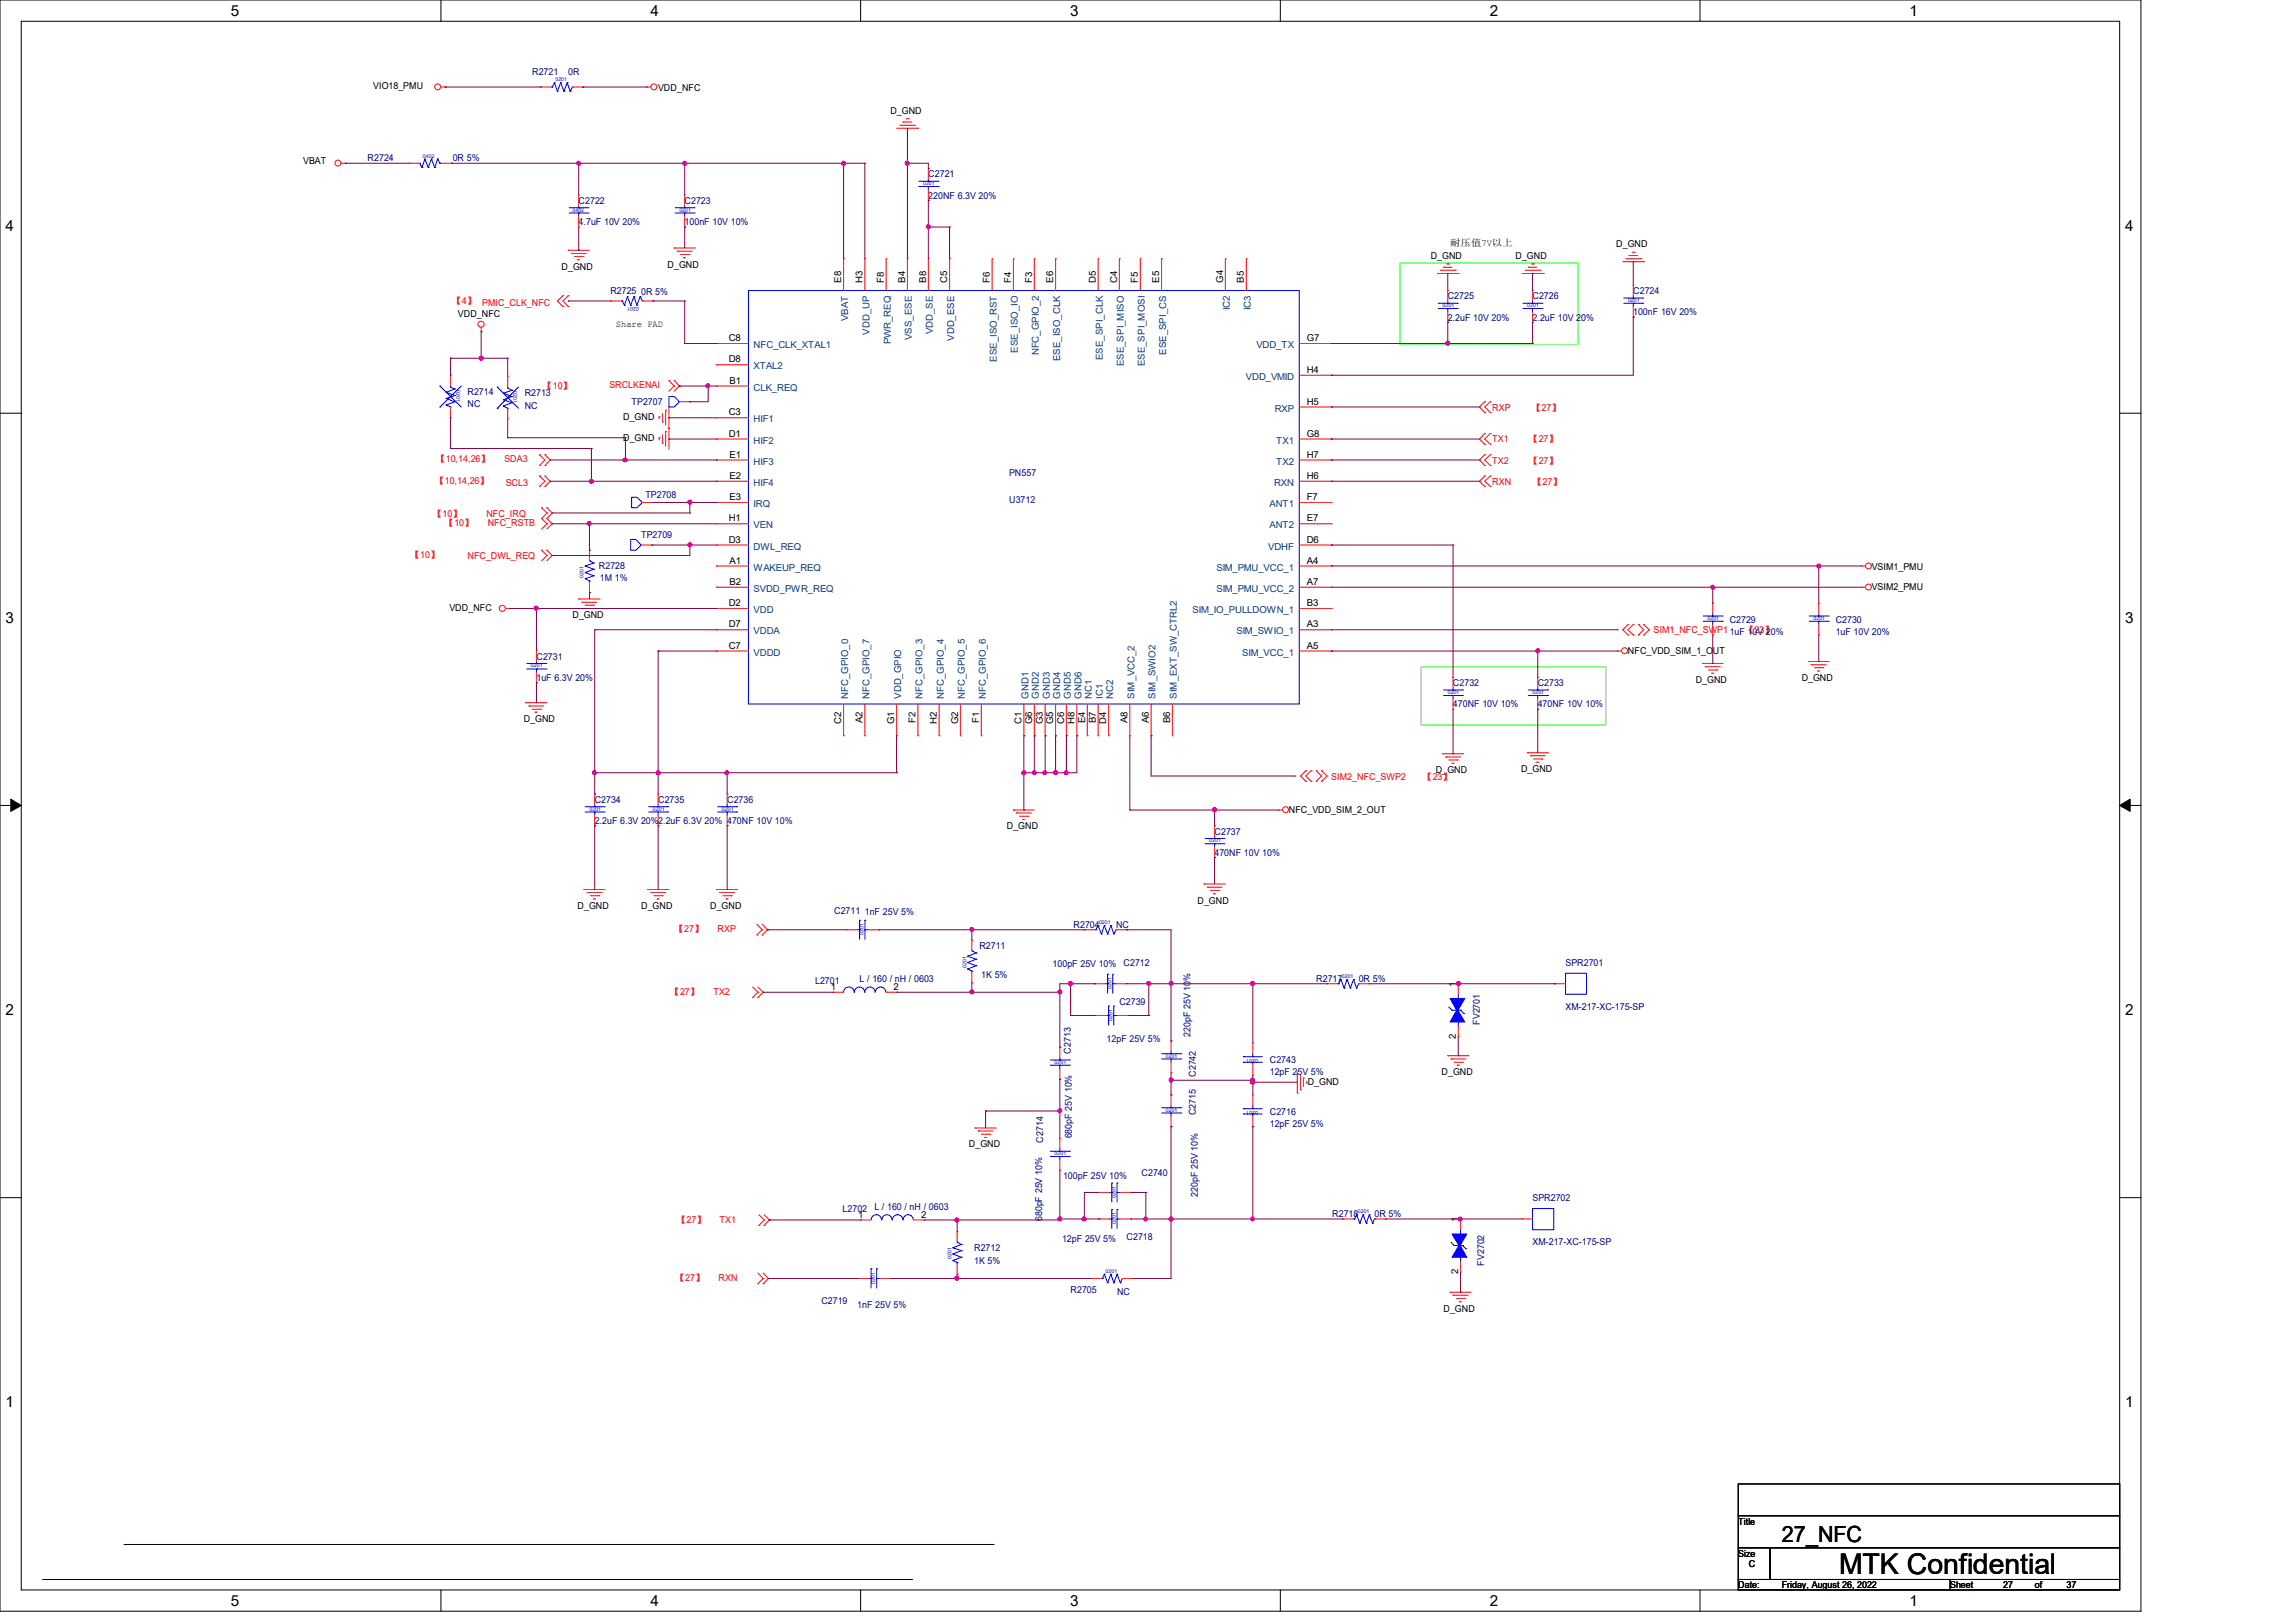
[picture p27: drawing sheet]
<svg xmlns="http://www.w3.org/2000/svg" width="297mm" height="210mm" viewBox="0 0 297 210" stroke-linecap="round" stroke-linejoin="round" font-family="sans-serif">
<defs><g id="words">
<text font-size="3.7" x="238" y="203.7">MTK Confidential</text>
<text font-size="2.9" x="230.6" y="199.6">27_NFC</text>
<g font-size="2">
<text x="29.9" y="2.1">5</text>
<text x="84.2" y="2.1">4</text>
<text x="138.5" y="2.1">3</text>
<text x="192.8" y="2.1">2</text>
<text x="247.1" y="2.1">1</text>
<text x=".7" y="29.9">4</text>
<text x="275" y="29.9">4</text>
<text x=".7" y="80.6">3</text>
<text x="275" y="80.6">3</text>
<text x=".7" y="131.4">2</text>
<text x="275" y="131.4">2</text>
<text x=".7" y="182.1">1</text>
<text x="275" y="182.1">1</text>
<text x="29.9" y="207.8">5</text>
<text x="84.2" y="207.8">4</text>
<text x="138.5" y="207.8">3</text>
<text x="192.8" y="207.8">2</text>
<text x="247.1" y="207.8">1</text>
</g>
<g font-size="1.2">
<text x="48.3" y="11.6">VIO18_PMU</text>
<text x="85.2" y="11.7">VDD_NFC</text>
<text x="115.2" y="14.7">D_GND</text>
<text x="39.2" y="21.2">VBAT</text>
<text x="72.7" y="34.9">D_GND</text>
<text x="86.4" y="34.6">D_GND</text>
<text x="185.2" y="33.5">D_GND</text>
<text x="187.7" y="31.9">耐压值7V以上</text>
<text x="196.1" y="33.5">D_GND</text>
<text x="209.2" y="32">D_GND</text>
<text x="59.3" y="41.1">VDD_NFC</text>
<text x="108.9" y="36.6" transform="rotate(-90 108.9 36.6)">E8</text>
<text x="111.6" y="36.6" transform="rotate(-90 111.6 36.6)">H3</text>
<text x="114.4" y="36.6" transform="rotate(-90 114.4 36.6)">F8</text>
<text x="117.1" y="36.6" transform="rotate(-90 117.1 36.6)">B4</text>
<text x="119.8" y="36.6" transform="rotate(-90 119.8 36.6)">B8</text>
<text x="122.6" y="36.6" transform="rotate(-90 122.6 36.6)">C5</text>
<text x="128.1" y="36.6" transform="rotate(-90 128.1 36.6)">F6</text>
<text x="130.9" y="36.6" transform="rotate(-90 130.9 36.6)">F4</text>
<text x="133.6" y="36.6" transform="rotate(-90 133.6 36.6)">F3</text>
<text x="136.3" y="36.6" transform="rotate(-90 136.3 36.6)">E6</text>
<text x="141.8" y="36.6" transform="rotate(-90 141.8 36.6)">D5</text>
<text x="144.6" y="36.6" transform="rotate(-90 144.6 36.6)">C4</text>
<text x="147.3" y="36.6" transform="rotate(-90 147.3 36.6)">F5</text>
<text x="150" y="36.6" transform="rotate(-90 150 36.6)">E5</text>
<text x="158.3" y="36.6" transform="rotate(-90 158.3 36.6)">G4</text>
<text x="161" y="36.6" transform="rotate(-90 161 36.6)">B5</text>
<text x="79.7" y="42.3">Share PAD</text>
<text x="94.3" y="44.2">C8</text>
<text x="94.3" y="46.9">D8</text>
<text x="169.1" y="44.2">G7</text>
<text x="94.3" y="53.8">C3</text>
<text x="94.4" y="49.7">B1</text>
<text x="169.1" y="52.4">H5</text>
<text x="169.1" y="48.3">H4</text>
<text x="80.6" y="54.4">D_GND</text>
<text x="80.6" y="57.1">D_GND</text>
<text x="94.3" y="56.5">D1</text>
<text x="94.4" y="59.2">E1</text>
<text x="169.1" y="56.5">G8</text>
<text x="169.1" y="59.2">H7</text>
<text x="94.4" y="62">E2</text>
<text x="94.4" y="64.7">E3</text>
<text x="169.1" y="64.7">F7</text>
<text x="169.1" y="62">H6</text>
<text x="94.3" y="70.2">D3</text>
<text x="94.3" y="67.5">H1</text>
<text x="169.1" y="67.5">E7</text>
<text x="169.1" y="70.2">D6</text>
<text x="94.4" y="75.7">B2</text>
<text x="94.4" y="72.9">A1</text>
<text x="169.1" y="72.9">A4</text>
<text x="169.1" y="75.7">A7</text>
<text x="242.2" y="73.7">VSIM1_PMU</text>
<text x="242.2" y="76.3">VSIM2_PMU</text>
<text x="58.2" y="79.1">VDD_NFC</text>
<text x="74.1" y="80">D_GND</text>
<text x="94.3" y="78.4">D2</text>
<text x="94.3" y="81.2">D7</text>
<text x="94.3" y="83.9">C7</text>
<text x="169.1" y="78.4">B3</text>
<text x="169.1" y="81.2">A3</text>
<text x="169.1" y="83.9">A5</text>
<text x="210.7" y="84.7">NFC_VDD_SIM_1_OUT</text>
<text x="219.5" y="88.4">D_GND</text>
<text x="233.2" y="88.1">D_GND</text>
<text x="67.8" y="93.5">D_GND</text>
<text x="108.9" y="93.6" transform="rotate(-90 108.9 93.6)">C2</text>
<text x="111.6" y="93.6" transform="rotate(-90 111.6 93.6)">A2</text>
<text x="115.7" y="93.7" transform="rotate(-90 115.7 93.7)">G1</text>
<text x="118.5" y="93.5" transform="rotate(-90 118.5 93.5)">F2</text>
<text x="121.2" y="93.6" transform="rotate(-90 121.2 93.6)">H2</text>
<text x="124" y="93.7" transform="rotate(-90 124 93.7)">G2</text>
<text x="126.7" y="93.5" transform="rotate(-90 126.7 93.5)">F1</text>
<text x="132.2" y="93.6" transform="rotate(-90 132.2 93.6)">C1</text>
<text x="133.6" y="93.7" transform="rotate(-90 133.6 93.7)">G6</text>
<text x="135" y="93.7" transform="rotate(-90 135 93.7)">G3</text>
<text x="136.3" y="93.7" transform="rotate(-90 136.3 93.7)">G5</text>
<text x="137.7" y="93.6" transform="rotate(-90 137.7 93.6)">C6</text>
<text x="139.1" y="93.6" transform="rotate(-90 139.1 93.6)">H8</text>
<text x="140.4" y="93.6" transform="rotate(-90 140.4 93.6)">E4</text>
<text x="141.8" y="93.6" transform="rotate(-90 141.8 93.6)">B7</text>
<text x="143.2" y="93.6" transform="rotate(-90 143.2 93.6)">D4</text>
<text x="145.9" y="93.6" transform="rotate(-90 145.9 93.6)">A8</text>
<text x="148.7" y="93.6" transform="rotate(-90 148.7 93.6)">A6</text>
<text x="151.4" y="93.6" transform="rotate(-90 151.4 93.6)">B6</text>
<text x="185.8" y="100">D_GND</text>
<text x="196.8" y="99.9">D_GND</text>
<text x="130.3" y="107.3">D_GND</text>
<text x="166.8" y="105.2">NFC_VDD_SIM_2_OUT</text>
<text x="74.8" y="117.6">D_GND</text>
<text x="83" y="117.6">D_GND</text>
<text x="91.9" y="117.6">D_GND</text>
<text x="155" y="116.9">D_GND</text>
<text x="107.5" y="128.1">1</text>
<text x="115.7" y="128.1">2</text>
<text x="188.4" y="127.7" transform="rotate(-90 188.4 127.7)">1</text>
<text x="188.4" y="134.4" transform="rotate(-90 188.4 134.4)">2</text>
<text x="169.2" y="140.4">D_GND</text>
<text x="186.6" y="139.1">D_GND</text>
<text x="125.4" y="148.5">D_GND</text>
<text x="111.1" y="157.6">1</text>
<text x="119.2" y="157.6">2</text>
<text x="188.7" y="158.2" transform="rotate(-90 188.7 158.2)">1</text>
<text x="188.7" y="164.9" transform="rotate(-90 188.7 164.9)">2</text>
<text x="186.8" y="169.7">D_GND</text>
<text x="225" y="197.3">Title</text>
<text x="225" y="201.4">Size</text>
<text x="226.3" y="202.8">C</text>
<text x="225" y="205.5">Date:</text>
<text x="230.6" y="205.5">Friday, August 26, 2022</text>
<text x="252.4" y="205.5">Sheet</text>
<text x="259.2" y="205.5">27</text>
<text x="263.3" y="205.5">of</text>
<text x="267.5" y="205.5">37</text>
</g>
<g font-size="1.2" fill="#000080">
<text x="68.9" y="9.7">R2721</text>
<text x="73.5" y="9.7">0R</text>
<text x="47.6" y="20.8">R2724</text>
<text x="58.6" y="20.8">0R 5%</text>
<text x="120.1" y="22.9">C2721</text>
<text x="74.9" y="26.4">C2722</text>
<text x="74.9" y="29.1">4.7uF 10V 20%</text>
<text x="88.6" y="26.4">C2723</text>
<text x="88.6" y="29.1">100nF 10V 10%</text>
<text x="120.1" y="25.7">220NF 6.3V 20%</text>
<text x="79" y="38.1">R2725</text>
<text x="83" y="38.2">0R 5%</text>
<text x="187.4" y="38.7">C2725</text>
<text x="187.4" y="41.5">2.2uF 10V 20%</text>
<text x="198.3" y="38.7">C2726</text>
<text x="198.3" y="41.5">2.2uF 10V 20%</text>
<text x="211.4" y="38.1">C2724</text>
<text x="211.4" y="40.8">100nF 16V 20%</text>
<text x="60.5" y="51.1">R2714</text>
<text x="60.5" y="52.7">NC</text>
<text x="67.9" y="51.2">R2713</text>
<text x="67.9" y="52.9">NC</text>
<text x="81.7" y="52.5">TP2707</text>
<text x="83.5" y="64.4">TP2708</text>
<text x="130.6" y="61.6">PN557</text>
<text x="130.6" y="65.1">U3712</text>
<text x="83" y="69.6">TP2709</text>
<text x="77.5" y="73.6">R2728</text>
<text x="77.6" y="75.2">1M 1%</text>
<text x="223.9" y="80.6">C2729</text>
<text x="223.9" y="82.2">1uF 10V 20%</text>
<text x="237.6" y="80.6">C2730</text>
<text x="237.6" y="82.2">1uF 10V 20%</text>
<text x="69.4" y="85.4">C2731</text>
<text x="69.4" y="88.1">1uF 6.3V 20%</text>
<text x="188" y="88.8">C2732</text>
<text x="199" y="88.8">C2733</text>
<text x="188" y="91.5">470NF 10V 10%</text>
<text x="199" y="91.5">470NF 10V 10%</text>
<text x="77" y="103.9">C2734</text>
<text x="77" y="106.6">2.2uF 6.3V 20%2.2uF 6.3V 20% 470NF 10V 10%</text>
<text x="85.2" y="103.9">C2735</text>
<text x="94.1" y="103.9">C2736</text>
<text x="157.2" y="108">C2737</text>
<text x="157.2" y="110.7">470NF 10V 10%</text>
<text x="107.9" y="118.3">C2711</text>
<text x="111.9" y="118.4">1nF 25V 5%</text>
<text x="126.7" y="122.8">R2711</text>
<text x="136.2" y="125.1">100pF 25V 10%</text>
<text x="138.9" y="120.1">R2704</text>
<text x="144.4" y="120.1">NC</text>
<text x="145.4" y="125">C2712</text>
<text x="202.6" y="125">SPR2701</text>
<text x="105.5" y="127.3">L2701</text>
<text x="111.2" y="127.1">L / 160 / nH / 0603</text>
<text x="127" y="126.5">1K 5%</text>
<text x="144.9" y="130.1">C2739</text>
<text x="170.3" y="127.1">R2717</text>
<text x="175.8" y="127.1">0R 5%</text>
<text x="202.6" y="130.6">XM-217-XC-175-SP</text>
<text x="138.6" y="136.4" transform="rotate(-90 138.6 136.4)">C2713</text>
<text x="143.2" y="134.9">12pF 25V 5%</text>
<text x="154.1" y="134.2" transform="rotate(-90 154.1 134.2)">220pF 25V 10%</text>
<text x="164.3" y="137.5">C2743</text>
<text x="191.5" y="132.6" transform="rotate(-90 191.5 132.6)">FV2701</text>
<text x="154.8" y="139.4" transform="rotate(-90 154.8 139.4)">C2742</text>
<text x="164.3" y="139.1">12pF 25V 5%</text>
<text x="135" y="147.9" transform="rotate(-90 135 147.9)">C2714</text>
<text x="138.7" y="147.3" transform="rotate(-90 138.7 147.3)">680pF 25V 10%</text>
<text x="154.8" y="144.3" transform="rotate(-90 154.8 144.3)">C2715</text>
<text x="164.3" y="144.2">C2716</text>
<text x="164.3" y="145.8">12pF 25V 5%</text>
<text x="137.6" y="152.6">100pF 25V 10%</text>
<text x="147.7" y="152.1">C2740</text>
<text x="155" y="154.9" transform="rotate(-90 155 154.9)">220pF 25V 10%</text>
<text x="198.3" y="155.4">SPR2702</text>
<text x="109" y="156.8">L2702</text>
<text x="113.2" y="156.5">L / 160 / nH / 0603</text>
<text x="126.1" y="161.9">R2712</text>
<text x="134.9" y="158" transform="rotate(-90 134.9 158)">680pF 25V 10%</text>
<text x="137.5" y="160.7">12pF 25V 5%</text>
<text x="145.8" y="160.4">C2718</text>
<text x="172.4" y="157.5">R2718</text>
<text x="177.9" y="157.5">0R 5%</text>
<text x="198.3" y="161.1">XM-217-XC-175-SP</text>
<text x="126.1" y="163.5">1K 5%</text>
<text x="138.6" y="167.3">R2705</text>
<text x="144.6" y="167.5">NC</text>
<text x="192.1" y="163.8" transform="rotate(-90 192.1 163.8)">FV2702</text>
<text x="106.3" y="168.7">C2719</text>
<text x="111" y="169.3">1nF 25V 5%</text>
</g>
<g font-size="1.2" fill="#f00">
<text x="58.6" y="39.3">【4】 PMIC_CLK_NFC</text>
<text x="70.4" y="50.4">【10】</text>
<text x="78.9" y="50.2">SRCLKENAI</text>
<text x="193.1" y="53.1">RXP</text>
<text x="198.3" y="53.1">【27】</text>
<text x="56.5" y="59.7">【10,14,26】</text>
<text x="65.3" y="59.7">SDA3</text>
<text x="193.1" y="57.2">TX1</text>
<text x="193.1" y="60">TX2</text>
<text x="197.9" y="57.2">【27】</text>
<text x="197.9" y="60">【27】</text>
<text x="56.4" y="62.6">【10,14,26】</text>
<text x="65.4" y="62.9">SCL3</text>
<text x="193.1" y="62.7">RXN</text>
<text x="198.5" y="62.7">【27】</text>
<text x="56.1" y="66.8">【10】</text>
<text x="57.6" y="68.1">【10】</text>
<text x="62.9" y="66.8">NFC_IRQ</text>
<text x="63.1" y="68.1">NFC_RSTB</text>
<text x="53.2" y="72.2">【10】</text>
<text x="60.5" y="72.3">NFC_DWL_REQ</text>
<text x="214" y="82">SIM1_NFC_SWP1</text>
<text x="225.9" y="82">【23】</text>
<text x="172.3" y="100.9">SIM2_NFC_SWP2</text>
<text x="184.2" y="100.9">【23】</text>
<text x="87.4" y="120.6">【27】</text>
<text x="92.9" y="120.6">RXP</text>
<text x="86.8" y="128.7">【27】</text>
<text x="92.3" y="128.7">TX2</text>
<text x="87.7" y="158.2">【27】</text>
<text x="93.1" y="158.2">TX1</text>
<text x="87.5" y="165.7">【27】</text>
<text x="93" y="165.7">RXN</text>
</g>
<g font-size="1.2" fill="#004080">
<text x="109.8" y="41.6" transform="rotate(-90 109.8 41.6)">VBAT</text>
<text x="159.2" y="40.2" transform="rotate(-90 159.2 40.2)">IC2</text>
<text x="161.9" y="40.2" transform="rotate(-90 161.9 40.2)">IC3</text>
<text x="97.5" y="45">NFC_CLK_XTAL1</text>
<text x="97.5" y="47.8">XTAL2</text>
<text x="112.5" y="43.3" transform="rotate(-90 112.5 43.3)">VDD_UP</text>
<text x="115.3" y="44.6" transform="rotate(-90 115.3 44.6)">PWR_REQ</text>
<text x="118" y="44" transform="rotate(-90 118 44)">VSS_ESE</text>
<text x="120.7" y="43.3" transform="rotate(-90 120.7 43.3)">VDD_SE</text>
<text x="123.5" y="44.1" transform="rotate(-90 123.5 44.1)">VDD_ESE</text>
<text x="129" y="46.8" transform="rotate(-90 129 46.8)">ESE_ISO_RST</text>
<text x="131.7" y="45.6" transform="rotate(-90 131.7 45.6)">ESE_ISO_IO</text>
<text x="134.4" y="46" transform="rotate(-90 134.4 46)">NFC_GPIO_2</text>
<text x="137.2" y="46.7" transform="rotate(-90 137.2 46.7)">ESE_ISO_CLK</text>
<text x="142.7" y="46.6" transform="rotate(-90 142.7 46.6)">ESE_SPI_CLK</text>
<text x="145.5" y="47.4" transform="rotate(-90 145.5 47.4)">ESE_SPI_MISO</text>
<text x="148.2" y="47.4" transform="rotate(-90 148.2 47.4)">ESE_SPI_MOSI</text>
<text x="150.9" y="45.9" transform="rotate(-90 150.9 45.9)">ESE_SPI_CS</text>
<text x="162.6" y="45">VDD_TX</text>
<text x="97.5" y="50.5">CLK_REQ</text>
<text x="161.2" y="49.1">VDD_VMID</text>
<text x="165" y="53.3">RXP</text>
<text x="97.5" y="54.7">HIF1</text>
<text x="97.5" y="57.4">HIF2</text>
<text x="165.2" y="57.4">TX1</text>
<text x="97.5" y="60.1">HIF3</text>
<text x="97.5" y="62.9">HIF4</text>
<text x="97.5" y="65.6">IRQ</text>
<text x="164.3" y="65.6">ANT1</text>
<text x="164.9" y="62.9">RXN</text>
<text x="165.2" y="60.1">TX2</text>
<text x="97.5" y="71.1">DWL_REQ</text>
<text x="97.5" y="68.4">VEN</text>
<text x="164.1" y="71.1">VDHF</text>
<text x="164.3" y="68.4">ANT2</text>
<text x="97.5" y="76.6">SVDD_PWR_REQ</text>
<text x="97.5" y="73.8">WAKEUP_REQ</text>
<text x="157.4" y="73.8">SIM_PMU_VCC_1</text>
<text x="157.4" y="76.6">SIM_PMU_VCC_2</text>
<text x="97.5" y="79.3">VDD</text>
<text x="97.5" y="82.1">VDDA</text>
<text x="154.3" y="79.3">SIM_IO_PULLDOWN_1</text>
<text x="160" y="82.1">SIM_SWIO_1</text>
<text x="97.5" y="84.8">VDDD</text>
<text x="160.8" y="84.8">SIM_VCC_1</text>
<text x="109.8" y="90.4" transform="rotate(-90 109.8 90.4)">NFC_GPIO_0</text>
<text x="112.5" y="90.4" transform="rotate(-90 112.5 90.4)">NFC_GPIO_7</text>
<text x="116.6" y="90.4" transform="rotate(-90 116.6 90.4)">VDD_GPIO</text>
<text x="119.4" y="90.4" transform="rotate(-90 119.4 90.4)">NFC_GPIO_3</text>
<text x="122.1" y="90.4" transform="rotate(-90 122.1 90.4)">NFC_GPIO_4</text>
<text x="124.9" y="90.4" transform="rotate(-90 124.9 90.4)">NFC_GPIO_5</text>
<text x="127.6" y="90.4" transform="rotate(-90 127.6 90.4)">NFC_GPIO_6</text>
<text x="133.1" y="90.4" transform="rotate(-90 133.1 90.4)">GND1</text>
<text x="134.4" y="90.4" transform="rotate(-90 134.4 90.4)">GND2</text>
<text x="135.8" y="90.4" transform="rotate(-90 135.8 90.4)">GND3</text>
<text x="137.2" y="90.4" transform="rotate(-90 137.2 90.4)">GND4</text>
<text x="138.6" y="90.4" transform="rotate(-90 138.6 90.4)">GND5</text>
<text x="140" y="90.4" transform="rotate(-90 140 90.4)">GND6</text>
<text x="141.3" y="90.4" transform="rotate(-90 141.3 90.4)">NC1</text>
<text x="142.7" y="90.4" transform="rotate(-90 142.7 90.4)">IC1</text>
<text x="144.1" y="90.4" transform="rotate(-90 144.1 90.4)">NC2</text>
<text x="146.8" y="90.4" transform="rotate(-90 146.8 90.4)">SIM_VCC_2</text>
<text x="149.6" y="90.4" transform="rotate(-90 149.6 90.4)">SIM_SWIO2</text>
<text x="152.3" y="90.4" transform="rotate(-90 152.3 90.4)">SIM_EXT_SW_CTRL2</text>
</g>
<g font-size=".7" fill="#00f">
<text x="71.9" y="10.5">0201</text>
<text x="54.7" y="20.4">0402</text>
<text x="119.5" y="24">0201</text>
<text x="74.1" y="27.4">0402</text>
<text x="87.9" y="27.4">0201</text>
<text x="82.7" y="39.8" transform="rotate(-180 82.7 39.8)">0201</text>
<text x="186.7" y="39.8">0201</text>
<text x="197.7" y="39.8">0201</text>
<text x="210.7" y="39">0201</text>
<text x="59.1" y="50.5" transform="rotate(90 59.1 50.5)">0201</text>
<text x="66.5" y="50.6" transform="rotate(90 66.5 50.6)">0201</text>
<text x="75.5" y="74.8" transform="rotate(-90 75.5 74.8)">0201</text>
<text x="221" y="80.2">0201</text>
<text x="234.7" y="80.2">0201</text>
<text x="68.7" y="86.4">0201</text>
<text x="187.4" y="89.8">0201</text>
<text x="198.3" y="89.8">0201</text>
<text x="76.3" y="104.9">0201</text>
<text x="84.5" y="104.9">0201</text>
<text x="93.4" y="104.9">0201</text>
<text x="156.5" y="109">0201</text>
<text x="142.2" y="119.5">0201</text>
<text x="111.8" y="121" transform="rotate(-90 111.8 121)">0201</text>
<text x="125.1" y="125.2" transform="rotate(-90 125.1 125.2)">0201</text>
<text x="143.9" y="128" transform="rotate(-90 143.9 128)">0201</text>
<text x="173.7" y="126.6">0201</text>
<text x="136.5" y="137.7">0201</text>
<text x="144" y="132.1" transform="rotate(-90 144 132.1)">0201</text>
<text x="150.9" y="136.9">0201</text>
<text x="162.8" y="137" transform="rotate(-180 162.8 137)">0201</text>
<text x="150.9" y="143.8">0201</text>
<text x="162.8" y="143.7" transform="rotate(-180 162.8 143.7)">0201</text>
<text x="136.5" y="149.5">0201</text>
<text x="144.4" y="155" transform="rotate(-90 144.4 155)">0201</text>
<text x="144.4" y="158.4" transform="rotate(-90 144.4 158.4)">0201</text>
<text x="175.7" y="157">0201</text>
<text x="113.2" y="166.1" transform="rotate(-90 113.2 166.1)">0201</text>
<text x="123.2" y="162.9" transform="rotate(-90 123.2 162.9)">0201</text>
<text x="143.1" y="164.7">0201</text>
</g>
</g></defs>
<path d="M0 0h277.1v208.5h-277.1zM2.8 2.8h271.5v202.9h-271.5z" fill="none" stroke="#000" stroke-width=".13"/>
<g fill="#fff">
<path d="M29.9 .3h1.1v2.2h-1.1z"/>
<path d="M29.9 206h1.1v2.2h-1.1z"/>
</g>
<path d="M57.1 0v2.8M57.1 205.7v2.8" fill="none" stroke="#000" stroke-width=".13"/>
<g fill="#fff">
<path d="M84.2 .3h1.1v2.2h-1.1z"/>
<path d="M84.2 206h1.1v2.2h-1.1z"/>
</g>
<path d="M111.4 0v2.8M111.4 205.7v2.8" fill="none" stroke="#000" stroke-width=".13"/>
<g fill="#fff">
<path d="M138.5 .3h1.1v2.2h-1.1z"/>
<path d="M138.5 206h1.1v2.2h-1.1z"/>
</g>
<path d="M165.7 0v2.8M165.7 205.7v2.8" fill="none" stroke="#000" stroke-width=".13"/>
<g fill="#fff">
<path d="M192.8 .3h1.1v2.2h-1.1z"/>
<path d="M192.8 206h1.1v2.2h-1.1z"/>
</g>
<path d="M220 0v2.8M220 205.7v2.8" fill="none" stroke="#000" stroke-width=".13"/>
<g fill="#fff">
<path d="M247.1 .3h1.1v2.2h-1.1z"/>
<path d="M247.1 206h1.1v2.2h-1.1z"/>
<path d="M.7 28.1h1.1v2.2h-1.1z"/>
<path d="M275 28.1h1.1v2.2h-1.1z"/>
<path d="M.7 78.8h1.1v2.2h-1.1z"/>
<path d="M275 78.8h1.1v2.2h-1.1z"/>
</g>
<path d="M0 53.5h2.8M274.3 53.5h2.8" fill="none" stroke="#000" stroke-width=".13"/>
<g fill="#fff">
<path d="M.7 129.6h1.1v2.2h-1.1z"/>
<path d="M275 129.6h1.1v2.2h-1.1z"/>
</g>
<path d="M0 104.2h2.8M274.3 104.2h2.8" fill="none" stroke="#000" stroke-width=".13"/>
<path d="M1.4 103.4l1.4 .8-1.4 .8zM274.3 104.2l1.4-.8v1.6z" fill="#000" stroke="#000" stroke-width=".13"/>
<g fill="#fff">
<path d="M.7 180.3h1.1v2.2h-1.1z"/>
<path d="M275 180.3h1.1v2.2h-1.1z"/>
</g>
<path d="M0 155h2.8M274.3 155h2.8M16 199.9h112.5M128.5 199.9h.1M225 192h49.3v4.1h-49.3zM225 196.1h49.3v4.2h-49.3zM5.5 204.4h112.5M118 204.4h.1M225 204.4h27.4v1.3h-27.4zM225 200.3h4.1v4.1h-4.1zM229.1 200.3h45.2v4.1h-45.2zM252.4 204.4h21.9v1.3h-21.9z" fill="none" stroke="#000" stroke-width=".13"/>
<path d="M181.2 34h23.1v10.6h-23.1zM183.9 86.3h23.9v7.5h-23.9z" fill="none" stroke="#0f0" stroke-width=".13"/>
<g fill="none" stroke="#f00" stroke-width=".13">
<path d="M57.1 11.3h.5M57.6 11.3h.1M70 11.3h.1M70 11.3h1.3M74.1 11.3h1.3M75.4 11.3h.1M83.7 11.3h.1M83.7 11.3h.5M116 16.6h2.8M116.5 16.2h1.9M116.9 15.8h.1M116.9 15.8h1.1"/>
<path d="M117.3 15.4h.3M117.6 15.4h.1M118.4 16.2h.1M118.8 16.6h.1M44.2 21.1h.5M44.7 21.1h.1M53 21.1h.1M53 21.1h1.3M57.1 21.1h1.3M58.4 21.1h.1M72.9 38.3h.1M72.9 39.7h.1"/>
<path d="M72.9 38.3l-.8 .6 .8 .8M73.5 32.4h.1M73.5 38.3h.1M73.5 39.7h.1M73.5 32.4h2.8M73.5 38.3l-.6 .6 .6 .8M74 32.8h.1M74 32.8h1.9M74.3 33.2h1.1M74.8 33.6h.1M74.8 33.6h.2M74.9 25.2h.1"/>
<path d="M74.9 29.4h.1M74.9 25.2v1.4M74.9 28v1.4M75.4 33.2h.1M79 38.9h.1M79 38.9h1.4M83.1 38.9h1.4M84.5 38.9h.1M87.2 32.1h.1M87.2 32.1h2.8M87.7 32.5h.1M87.7 32.5h1.9"/>
<path d="M88.1 32.9h1.1M88.5 33.4h.1M88.5 33.4h.2M88.6 25.2h.1M88.6 29.4h.1M88.6 25.2v1.4M88.6 28v1.4M89.2 32.9h.1M109.2 33.5h.1M109.2 33.5v4.1M111.9 33.5h.1M111.9 33.5v4.1"/>
<path d="M114.7 33.5h.1M114.7 33.5v4.1M117.4 33.5h.1M117.4 33.5v4.1M120.1 21.8h.1M120.1 26h.1M120.1 33.5h.1M120.1 21.8v1.4M120.1 24.6v1.4M120.1 33.5v4.1M122.9 33.5h.1M122.9 33.5v4.1"/>
<path d="M128.4 33.5h.1M128.4 33.5v4.1M131.1 33.5h.1M131.1 33.5v4.1M133.9 33.5h.1M133.9 33.5v4.1M136.6 33.5h.1M136.6 33.5v4.1M142.1 33.5h.1M142.1 33.5v4.1M144.9 33.5h.1M144.9 33.5v4.1"/>
<path d="M147.6 33.5h.1M147.6 33.5v4.1M150.3 33.5h.1M150.3 33.5v4.1M158.6 33.5h.1M158.6 33.5v4.1M161.3 33.5h.1M161.3 33.5v4.1M186 35.4h2.7M186.4 35h1.9M186.8 34.6h.1M186.8 34.6h1.1"/>
<path d="M187.2 34.2h.3M187.4 37.6h.1M187.4 37.6v1.3M187.5 34.2h.1M188.3 35h.1M188.7 35.4h.1M197 35.4h2.7M197.4 35h1.9M197.8 34.6h.1M197.8 34.6h1.1M198.2 34.2h.3M198.3 37.6h.1"/>
<path d="M198.3 37.6v1.3M198.5 34.2h.1M199.3 35h.1M199.7 35.4h.1M210 33.9h2.7M210.4 33.5h1.9M210.8 33.1h.1M210.8 33.1h1.1M211.2 32.6h.3M211.4 36.9h.1M211.4 36.9v1.4M211.4 39.7v1.3"/>
<path d="M211.5 32.6h.1M212.3 33.5h.1M212.7 33.9h.1M58.3 54.1h.1M58.3 48.6h.1M58.3 48.6v1.4M58.3 52.7v1.4M62.3 42.9h.1M62.3 42.4v.5M65.7 54.2h.1M65.7 48.7h.1M65.7 48.7v1.4"/>
<path d="M65.7 52.8v1.4M69.8 58.8h.1M69.8 58.8l.7 .7-.7 .7M70.5 58.8h.1M70.5 58.8l.7 .7-.7 .7M85.3 53.9h.1M85.3 56.6h.1M85.3 53.9v.3M85.3 56.6v.3M85.7 54.6h.1M85.7 57.4h.1M85.7 53.5v1.1"/>
<path d="M85.7 56.3v1.1M86.1 53.1h.1M86.1 55.8h.1M86.1 53.1v1.9M86.1 55.8v1.9M86.6 52.7h.1M86.6 55.4h.1M86.6 49.2h.1M86.6 52.7v5.5M86.6 49.2l.6 .8M87.2 50h.1M87.2 49.2h.1"/>
<path d="M87.2 50l-.6 .6M87.2 49.2l.7 .8M87.9 50h.1M87.9 50l-.7 .6M87.9 52h1.4M89.3 52h.1M92.7 50h.1M92.7 54.1h.1M92.7 56.8h.1M92.7 59.5h.1M92.7 44.4h.1M92.7 47.2h.1"/>
<path d="M92.7 50h4.2M92.7 54.1h4.2M92.7 56.8h4.2M92.7 59.5h4.2M92.7 44.4h4.2M92.7 47.2h4.2M168.1 56.8h4.2M168.1 59.5h4.2M168.1 44.4h4.2M168.1 52.7h4.2M168.1 48.6h4.2M172.3 52.7h.1"/>
<path d="M172.3 56.8h.1M172.3 59.5h.1M172.3 44.4h.1M172.3 48.6h.1M187.4 41.7h.1M187.4 40.3v1.4M192.2 52h.1M192.2 53.4h.1M192.2 56.1h.1M192.2 57.5h.1M192.2 58.8h.1M192.2 52l-.7 .7 .7 .7"/>
<path d="M192.2 56.1l-.7 .7 .7 .7M192.2 58.8l-.7 .7 .7 .7M192.9 53.4h.1M192.9 52h.1M192.9 57.5h.1M192.9 56.1h.1M192.9 58.8h.1M192.9 52l-.7 .7 .7 .7M192.9 56.1l-.7 .7 .7 .7M192.9 58.8l-.7 .7 .7 .7M198.3 41.7h.1M198.3 40.3v1.4"/>
<path d="M211.4 41h.1M65.4 78.7h.6M66 78.7h.1M69.8 60.2h.1M69.8 62.9h.1M69.8 61.6h.1M69.8 61.6l.7 .7-.7 .6M70.1 65.7h.1M70.1 71.2h.1M70.1 67.1h.1M70.1 65.7l.7 .7M70.1 71.2l.7 .7"/>
<path d="M70.1 67.1l.7 .7M70.5 60.2h.1M70.5 61.6h.1M70.5 62.9h.1M70.5 61.6l.7 .7-.7 .6M70.8 66.4h.1M70.8 65.7h.1M70.8 71.9h.1M70.8 71.2h.1M70.8 67.8h.1M70.8 67.1h.1M70.8 66.4l-.7 .7"/>
<path d="M70.8 65.7l.7 .7M70.8 71.9l-.7 .7M70.8 71.2l.7 .7M70.8 67.8l-.7 .7M70.8 67.1l.7 .7M71.5 66.4h.1M71.5 71.9h.1M71.5 67.8h.1M71.5 66.4l-.7 .7M71.5 71.9l-.7 .7M71.5 67.8l-.7 .7M74.9 77.5h.1"/>
<path d="M74.9 77.5h2.7M75.3 77.9h.1M75.3 77.9h1.9M75.7 78.3h1.1M76.1 78.7h.1M76.1 78.7h.3M76.3 71.2h.1M76.3 76.7h.1M76.3 71.2v1.4M76.3 75.3v1.4M76.8 78.3h.1M83 70.5h1.4"/>
<path d="M83.1 65h1.4M84.4 70.5h.1M84.5 65h.1M92.7 70.5h.1M92.7 62.3h.1M92.7 65h.1M92.7 76h.1M92.7 78.7h.1M92.7 67.8h.1M92.7 73.2h.1M92.7 73.2h4.2M92.7 76h4.2"/>
<path d="M92.7 78.7h4.2M92.7 65h4.2M92.7 67.8h4.2M92.7 70.5h4.2M92.7 62.3h4.2M168.1 73.2h4.2M168.1 76h4.2M168.1 78.7h4.2M168.1 65h4.2M168.1 67.8h4.2M168.1 70.5h4.2M168.1 62.3h4.2"/>
<path d="M172.3 65h.1M172.3 67.8h.1M172.3 62.3h.1M172.3 78.7h.1M172.3 73.2h.1M172.3 76h.1M172.3 70.5h.1M192.2 60.2h.1M192.2 61.6h.1M192.2 62.9h.1M192.2 61.6l-.7 .7 .7 .6M192.9 60.2h.1"/>
<path d="M192.9 62.9h.1M192.9 61.6h.1M192.9 61.6l-.7 .7 .7 .6M221.7 78.1h.1M221.7 78.1v1.3M235.4 78.1h.1M235.4 78.1v1.3M240.9 73.2h.1M240.9 76h.1M240.9 73.2h.5M240.9 76h.5M68 90.9h.1"/>
<path d="M68 90.9h2.8M68.5 91.4h.1M68.5 91.4h1.9M68.9 91.8h1.1M69.3 92.2h.1M69.3 92.2h.3M69.4 84.2h.1M69.4 88.3h.1M69.4 84.2v1.4M69.4 87v1.3M70 91.8h.1M92.7 81.5h.1"/>
<path d="M92.7 84.2h.1M92.7 84.2h4.2M92.7 81.5h4.2M109.2 95.2h.1M109.2 91.1v4.1M111.9 95.2h.1M111.9 91.1v4.1M116 95.2h.1M116 91.1v4.1M118.8 95.2h.1M118.8 91.1v4.1M121.5 95.2h.1"/>
<path d="M121.5 91.1v4.1M124.3 95.2h.1M124.3 91.1v4.1M127 95.2h.1M127 91.1v4.1M132.5 95.2h.1M132.5 91.1v4.1M133.9 95.2h.1M133.9 91.1v4.1M135.3 95.2h.1M135.3 91.1v4.1M136.6 95.2h.1"/>
<path d="M136.6 91.1v4.1M138 95.2h.1M138 91.1v4.1M139.4 95.2h.1M139.4 91.1v4.1M140.7 95.2h.1M140.7 91.1v4.1M142.1 95.2h.1M142.1 91.1v4.1M143.5 95.2h.1M143.5 91.1v4.1M146.2 95.2h.1"/>
<path d="M146.2 91.1v4.1M149 95.2h.1M149 91.1v4.1M151.7 95.2h.1M151.7 91.1v4.1M168.1 84.2h4.2M168.1 81.5h4.2M169 99.7h.1M169 99.7l-.7 .7 .7 .7M169.7 99.7h.1M169.7 99.7l-.7 .7 .7 .7M170.3 99.7h.1"/>
<path d="M170.3 99.7l.7 .7-.7 .7M171 99.7h.1M171 99.7l.7 .7-.7 .7M172.3 81.5h.1M172.3 84.2h.1M186.7 97.5h.1M186.7 97.5h2.7M187.1 98h.1M187.1 98h1.9M187.5 98.3h1.1M187.9 98.8h.1M187.9 98.8h.3"/>
<path d="M188 87.7h.1M188 91.8h.1M188 87.7v1.3M188 90.4v1.4M188.6 98.3h.1M197.7 97.4h.1M197.7 97.4h2.7M198.1 97.8h.1M198.1 97.8h1.9M198.5 98.2h1.1M198.9 98.6h.1M198.9 98.6h.3"/>
<path d="M199 87.7h.1M199 91.8h.1M199 87.7v1.3M199 90.4v1.4M199.6 98.2h.1M209.3 84.2h.1M209.3 84.2h.5M210.7 80.8h.1M210.7 82.2h.1M210.7 80.8l-.7 .7 .7 .7M211.4 80.8h.1M211.4 82.2h.1"/>
<path d="M211.4 80.8l-.7 .7 .7 .7M212 80.8h.1M212 82.2h.1M212 80.8l.7 .7-.7 .7M212.7 82.2h.1M212.7 80.8h.1M212.7 80.8l.7 .7-.7 .7M220.3 85.9h.1M220.3 85.9h2.7M220.7 86.3h.1M220.7 86.3h1.9M221.1 86.7h1.1"/>
<path d="M221.5 87.1h.1M221.5 87.1h.3M221.7 82.2h.1M221.7 80.8v1.4M222.2 86.7h.1M234 85.6h.1M234 85.6h2.7M234.4 86h.1M234.4 86h1.9M234.8 86.4h1.1M235.2 86.8h.1M235.2 86.8h.3"/>
<path d="M235.4 82.2h.1M235.4 80.8v1.4M235.9 86.4h.1M75.6 115.1h.1M75.6 115.1h2.7M76 115.5h.1M76 115.5h1.9M76.4 115.9h1.1M76.8 116.3h.1M76.8 116.3h.3M77 102.7h.1M77 106.8h.1"/>
<path d="M77 102.7v1.4M77 105.5v1.3M77.5 115.9h.1M83.8 115.1h.1M83.8 115.1h2.8M84.2 115.5h.1M84.2 115.5h1.9M84.6 115.9h1.1M85 116.3h.1M85 116.3h.3M85.2 102.7h.1M85.2 106.8h.1"/>
<path d="M85.2 102.7v1.4M85.2 105.5v1.3M85.7 115.9h.1M92.7 115.1h.1M92.7 115.1h2.8M93.1 115.5h.1M93.1 115.5h2M93.6 115.9h1.1M94 116.3h.1M94 116.3h.2M94.1 102.7h.1M94.1 106.8h.1"/>
<path d="M94.1 102.7v1.4M94.1 105.5v1.3M94.7 115.9h.1M98 119.6l.6 .7M98.6 119.6l.7 .7M131.1 104.8h.1M131.1 104.8h2.8M131.5 105.2h.1M131.5 105.2h2M132 105.6h1.1M132.4 106h.1M132.4 106h.2"/>
<path d="M133.1 105.6h.1M155.8 114.4h.1M155.8 114.4h2.8M156.3 114.8h.1M156.3 114.8h1.9M156.6 115.2h1.1M157.1 115.7h.1M157.1 115.7h.2M157.2 106.8h.1M157.2 111h.1M157.2 106.8v1.4M157.2 109.6v1.4"/>
<path d="M157.7 115.2h.1M165.4 104.8h.1M165.4 104.8h.6M169 101.1h.1M169.7 101.1h.1M170.3 101.1h.1M171 101.1h.1M97.4 129.1h.1M97.4 127.7l.7 .7M98 121h.1M98.1 128.4h.1M98.1 129.1h.1"/>
<path d="M98.1 128.4l-.7 .7M98.1 127.7l.7 .7M98.6 120.3h.1M98.6 121h.1M98.6 120.3l-.6 .7M98.8 128.4h.1M98.8 128.4l-.7 .7M99.3 120.3h.1M99.3 120.3l-.7 .7M107.8 128.4h.1M107.8 128.4h1.4M109.6 120.3h.1"/>
<path d="M109.6 120.3h1.4M112.4 120.3h1.3M113.7 120.3h.1M114.7 128.4h1.3M116 128.4h.1M125.8 121.7h.1M125.8 127.2h.1M125.8 121.7v1.3M125.8 125.8v1.4M137.2 135.5h.1M137.2 139.7h.1M137.2 135.5v1.4"/>
<path d="M137.2 138.3v1.4M140.3 120.3h.1M140.3 120.3h1.4M141.7 127.3h.1M141.7 127.3h1.4M141.8 131.4h.1M141.8 131.4h1.4M144.4 127.3h1.4M144.4 120.3h1.4M144.6 131.4h1.4M145.8 127.3h.1M145.8 120.3h.1"/>
<path d="M146 131.4h.1M151.6 134.7h.1M151.6 138.8h.1M151.6 134.7v1.4M151.6 137.5v1.3M162.1 139.1h.1M162.1 135h.1M162.1 135v1.4M162.1 137.7v1.4M167.9 138.7v2.7M168.3 139.1v1.9M168.7 139.5h.1"/>
<path d="M168.7 139.5v1.1M169.1 139.9v.3M171.7 127.3h.1M171.7 127.3h1.4M175.9 127.3h1.3M177.2 127.3h.1M187.4 136.6h.1M187.4 136.6h2.7M187.8 137h.1M187.8 137h1.9M188.2 137.5h1.1M188.6 137.8h.1"/>
<path d="M188.6 137.8h.3M188.7 127.3h.1M188.7 134.2h.1M188.7 127.3v1.4M188.7 132.8v1.4M189.3 137.5h.1M201.2 127.3h.1M201.2 127.3h1.4M98.2 158.6h.1M98.2 157.2l.7 .7M98.9 157.9h.1M98.9 158.6h.1"/>
<path d="M98.9 157.9l-.7 .7M98.9 157.2l.7 .7M99.6 157.9h.1M99.6 157.9l-.7 .7M111.4 157.9h.1M111.4 157.9h1.3M118.2 157.9h1.4M119.6 157.9h.1M123.9 159.4h.1M123.9 159.4v1.3M126.2 146h.1M126.2 146h2.7"/>
<path d="M126.6 146.3h.1M126.6 146.3h1.9M127 146.8h1.1M127.4 147.2h.1M127.4 147.2h.3M128.1 146.8h.1M137.2 147.3h.1M137.2 151.4h.1M137.2 147.3v1.4M137.2 150.1v1.3M142.2 154.3h.1M142.2 157.7h.1"/>
<path d="M142.2 157.7h1.4M142.2 154.3h1.4M145 157.7h1.3M145 154.3h1.3M146.3 154.3h.1M146.3 157.7h.1M151.6 141.7h.1M151.6 145.8h.1M151.6 141.7v1.4M151.6 144.4v1.4M162.1 145.8h.1M162.1 141.7h.1"/>
<path d="M162.1 141.7v1.4M162.1 144.4v1.4M167.9 141.4h.1M168.3 141h.1M169.1 140.2h.1M173.8 157.7h.1M173.8 157.7h1.4M177.9 157.7h1.4M179.3 157.7h.1M189 157.7h.1M189 157.7v1.4M197 157.7h.1"/>
<path d="M197 157.7h1.3M98.1 166.1h.1M98.1 164.7l.7 .7M98.8 165.4h.1M98.8 166.1h.1M98.8 165.4l-.7 .7M98.8 164.7l.6 .7M99.4 165.4h.1M99.4 165.4l-.6 .7M111.1 165.4h.1M111.1 165.4h1.4M113.8 165.4h1.4"/>
<path d="M115.2 165.4h.1M123.9 164.9h.1M123.9 163.5v1.4M141.1 165.4h.1M141.1 165.4h1.4M145.2 165.4h1.4M146.6 165.4h.1M187.7 167.2h.1M187.7 167.2h2.7M188 167.6h.1M188 167.6h2M188.5 168h1.1"/>
<path d="M188.9 168.4h.1M188.9 168.4h.2M189 164.6h.1M189 163.2v1.4M189.6 168h.1"/>
<circle cx="56.6" cy="11.2" r=".38"/>
<circle cx="84.6" cy="11.2" r=".38"/>
<circle cx="43.7" cy="21.1" r=".38"/>
<circle cx="62.3" cy="42" r=".39"/>
<circle cx="65" cy="78.7" r=".39"/>
<circle cx="241.8" cy="73.2" r=".38"/>
<circle cx="241.8" cy="76" r=".38"/>
<circle cx="210.3" cy="84.2" r=".39"/>
<circle cx="166.4" cy="104.8" r=".38"/>
</g>
<g fill="none" stroke="#00f" stroke-width=".13">
<path d="M71.3 11.3h.2M71.5 11.3h.1M71.8 10.7h.1M71.8 10.7l-.3 .6M71.8 10.7l.3 1.1M72.1 11.8h.1M72.6 10.7h.1M72.6 10.7l-.5 1.1M72.6 10.7l.4 1.1M73 11.8h.1M73.4 10.7h.1M73.4 10.7l-.4 1.1"/>
<path d="M73.4 10.7l.4 1.1M73.8 11.8h.1M74.1 11.3h.1M74.1 11.3l-.3 .5M54.3 21.1h.1M54.3 21.1l.3 .6M54.6 21.7h.1M55 20.6h.1M55 20.6l.4 1.1M55 20.6l-.4 1.1M55.4 21.7h.1M55.8 20.6h.1"/>
<path d="M55.8 20.6l.5 1.1M55.8 20.6l-.4 1.1M56.3 21.7h.1M56.6 20.6h.1M56.6 20.6l.3 .5M56.6 20.6l-.3 1.1M56.9 21.1h.1M56.9 21.1h.2M73.7 27.6h2.4M73.7 26.9h2.4M74.9 26.9h.1M74.9 27.6h.1"/>
<path d="M74.9 26.6v.3M74.9 27.6v.4M76.1 27.6h.1M76.1 26.9h.1M80.4 38.9h.1M80.5 38.9h.1M80.5 38.9l.3 .6M80.8 39.5h.1M81.2 38.4h.1M81.2 38.4l-.4 1.1M81.2 38.4l.4 1.1M81.6 39.5h.1"/>
<path d="M82 38.4h.1M82 38.4l-.4 1.1M82 38.4l.4 1.1M82.4 39.5h.1M82.8 38.4h.1M82.8 38.4l-.4 1.1M82.8 38.4l.3 .5M83.1 38.9h.1M87.4 27.6h2.4M87.4 26.9h2.4M88.6 26.9h.1M88.6 27.6h.1"/>
<path d="M88.6 26.6v.3M88.6 27.6v.4M89.8 27.6h.1M89.8 26.9h.1M96.9 37.6h71.2v53.5h-71.2zM118.9 24.1h2.5M118.9 23.5h2.5M120.1 23.5h.1M120.1 24.1h.1M120.1 23.2v.3M120.1 24.1v.5M121.4 24.1h.1"/>
<path d="M121.4 23.5h.1M186.1 39.9h2.5M186.1 39.2h2.5M187.4 39.2h.1M187.4 39.9h.1M187.4 38.9v.3M187.4 39.9v.4M188.6 39.9h.1M188.6 39.2h.1M197.1 39.9h2.5M197.1 39.2h2.5M198.3 39.2h.1"/>
<path d="M198.3 39.9h.1M198.3 38.9v.3M198.3 39.9v.4M199.6 39.9h.1M199.6 39.2h.1M210.1 39.2h2.5M210.1 38.6h2.5M211.4 38.6h.1M211.4 39.2h.1M211.4 38.3v.3M211.4 39.2v.5M212.6 39.2h.1"/>
<path d="M212.6 38.6h.1M56.9 52.7h.1M56.9 50h.1M56.9 50l2.8 2.7M57.7 50.8h.1M57.7 51.6h.1M57.7 52.4h.1M57.7 50.8l1.1 .4M57.7 51.6l1.1 .4M57.7 52.4l.6 .3M58.3 52.7h.1M58.3 50.1h.1"/>
<path d="M58.3 50.1l.5 .2M58.3 50v.1M58.8 50.3h.1M58.8 51.2h.1M58.8 52h.1M58.8 50.3l-1.1 .5M58.8 51.2l-1.1 .4M58.8 52l-1.1 .4M59.7 50l-2.8 2.7M64.3 52.8h.1M64.3 50.1h.1M64.3 50.1l2.8 2.7"/>
<path d="M65.2 50.9h.1M65.2 51.7h.1M65.2 52.5h.1M65.2 50.9l1.1 .4M65.2 51.7l1.1 .4M65.2 52.5l.5 .3M65.7 52.8h.1M65.7 50.2h.1M65.7 50.2l.6 .3M65.7 50.1v.1M66.3 50.5h.1M66.3 51.3h.1"/>
<path d="M66.3 52.1h.1M66.3 50.5l-1.1 .4M66.3 51.3l-1.1 .4M66.3 52.1l-1.1 .4M67.1 50.1l-2.8 2.7M86.6 51.3h.6l.7 .7-.7 .7h-.6zM75.7 74.9h.1M75.7 74.1h.1M75.7 73.2h.1M75.7 74.9l.6 .3M75.7 74.1l1.1 .4M75.7 73.2l1.1 .5"/>
<path d="M76.3 72.6h.1M76.3 75.2h.1M76.3 72.6l.5 .3M76.3 75.2v.1M76.8 74.5h.1M76.8 73.7h.1M76.8 72.9h.1M76.8 74.5l-1.1 .4M76.8 73.7l-1.1 .4M76.8 72.9l-1.1 .3M81.6 69.8h.7l.7 .7-.7 .7h-.7zM81.7 64.3h.7l.7 .7-.7 .7h-.7z"/>
<path d="M220.4 79.7h2.5M221.7 79.7h.1M221.7 79.4v.3M222.9 79.7h.1M234.1 79.7h2.5M235.4 79.7h.1M235.4 79.4v.3M236.6 79.7h.1M68.2 86.6h2.5M68.2 85.9h2.5M69.4 85.9h.1M69.4 86.6h.1"/>
<path d="M69.4 85.6v.3M69.4 86.6v.4M70.7 86.6h.1M70.7 85.9h.1M186.8 90h2.5M186.8 89.3h2.5M188 89.3h.1M188 90h.1M188 89v.3M188 90v.4M189.3 90h.1M189.3 89.3h.1"/>
<path d="M197.8 90h2.5M197.8 89.3h2.5M199 89.3h.1M199 90h.1M199 89v.3M199 90v.4M200.3 90h.1M200.3 89.3h.1M220.4 80.4h2.5M221.7 80.4h.1M221.7 80.4v.4M222.9 80.4h.1"/>
<path d="M234.1 80.4h2.5M235.4 80.4h.1M235.4 80.4v.4M236.6 80.4h.1M75.7 105.1h2.5M75.7 104.4h2.5M77 104.4h.1M77 105.1h.1M77 104.1v.3M77 105.1v.4M78.2 105.1h.1M78.2 104.4h.1"/>
<path d="M83.9 105.1h2.5M83.9 104.4h2.5M85.2 104.4h.1M85.2 105.1h.1M85.2 104.1v.3M85.2 105.1v.4M86.4 105.1h.1M86.4 104.4h.1M92.9 105.1h2.4M92.9 104.4h2.4M94.1 104.4h.1M94.1 105.1h.1"/>
<path d="M94.1 104.1v.3M94.1 105.1v.4M95.3 105.1h.1M95.3 104.4h.1M111.3 119.1h.1M111.3 119.1v2.4M111.9 119.1h.1M111.9 119.1v2.4M142.1 119.8h.1M142.1 119.8l-.3 .5M142.1 119.8l.4 1.1M142.9 119.8h.1"/>
<path d="M142.9 119.8l-.4 1.1M142.9 119.8l.4 1.1M143.8 119.8h.1M143.8 119.8l-.5 1.1M143.8 119.8l.3 1.1M156 109.2h2.4M156 108.5h2.4M157.2 108.5h.1M157.2 109.2h.1M157.2 108.2v.3M157.2 109.2v.4M158.4 109.2h.1"/>
<path d="M158.4 108.5h.1M110.5 128.4a.68 .68 0 0 0-.6-.7 .68 .68 0 0 0-.7 .7M111 120.3h.3M111.3 120.3h.1M111.9 128.4a.66 .66 0 0 0-.7-.7 .66 .66 0 0 0-.6 .7M111.9 120.3h.1M111.9 120.3h.5M113.2 128.4a.66 .66 0 0 0-.6-.7 .66 .66 0 0 0-.7 .7M114.6 128.4a.68 .68 0 0 0-.6-.7 .68 .68 0 0 0-.7 .7M125.2 125.4h.1M125.2 124.5h.1M125.2 123.7h.1"/>
<path d="M125.2 125.4l.6 .2M125.2 124.5l1.1 .5M125.2 123.7l1.1 .4M125.8 123h.1M125.8 125.6h.1M125.8 123l.5 .3M125.8 125.6v.2M126.3 125h.1M126.3 124.1h.1M126.3 123.3h.1M126.3 125l-1.1 .4M126.3 124.1l-1.1 .4"/>
<path d="M126.3 123.3l-1.1 .4M135.9 137.8h2.5M135.9 137.2h2.5M137.2 137.2h.1M137.2 137.8h.1M137.2 136.9v.3M137.2 137.8v.5M138.4 137.8h.1M138.4 137.2h.1M141.7 120.3h.1M141.8 120.3h.1M142.5 120.9h.1"/>
<path d="M143.1 127.3h.2M143.2 131.4h.3M143.3 127.3h.1M143.3 126.1h.1M143.3 120.9h.1M143.3 126.1v2.4M143.5 131.4h.1M143.5 130.2h.1M143.5 130.2v2.4M144 126.1h.1M144 127.3h.1M144 127.3h.4"/>
<path d="M144 126.1v2.4M144.1 120.9h.1M144.1 130.2h.1M144.1 131.4h.1M144.1 131.4h.5M144.1 130.2v2.4M144.4 120.3h.1M144.4 120.3l-.3 .6M150.3 137h2.5M150.3 136.4h2.5M151.6 136.4h.1M151.6 137h.1"/>
<path d="M151.6 136.1v.3M151.6 137v.5M152.8 137h.1M152.8 136.4h.1M160.9 136.7h.1M160.9 137.5h.1M160.9 136.7h2.5M160.9 137.5h2.5M162.1 137.5h.1M162.1 136.7h.1M162.1 136.4v.3M162.1 137.5v.2"/>
<path d="M173.1 127.3h.1M173.2 127.3h.1M173.5 126.7h.1M173.5 126.7l-.3 .6M173.5 126.7l.4 1.1M173.9 127.8h.1M174.3 126.7h.1M174.3 126.7l-.4 1.1M174.3 126.7l.5 1.1M174.8 127.8h.1M175.2 126.7h.1M175.2 126.7l-.4 1.1"/>
<path d="M175.2 126.7l.4 1.1M175.6 127.8h.1M175.9 127.3h.1M175.9 127.3l-.3 .5M187.5 130.3l.4 .4M187.9 130.7h.1M187.9 130.7h1.1M188.7 130h.1M188.7 131.4h.1M188.7 128.7v1.3M188.7 131.4v1.4M189 130.7h.1"/>
<path d="M189 130.7l.4 .4M189.4 131.1h.1M202.6 125.9h2.7v2.8h-2.7zM112.7 157.9a.68 .68 0 0 1 .7-.7 .68 .68 0 0 1 .7 .7M114.1 157.9a.66 .66 0 0 1 .7-.7 .66 .66 0 0 1 .6 .7M115.5 157.9a.68 .68 0 0 1 .7-.7 .68 .68 0 0 1 .6 .7M116.9 157.9a.66 .66 0 0 1 .6-.7 .66 .66 0 0 1 .7 .7M135.9 149.6h2.5M135.9 149h2.5M137.2 149h.1M137.2 149.6h.1M137.2 148.7v.3"/>
<path d="M137.2 149.6v.5M138.4 149.6h.1M138.4 149h.1M143.6 157.7h.3M143.6 154.3h.3M143.9 154.3h.1M143.9 153.1h.1M143.9 157.7h.1M143.9 156.5h.1M143.9 153.1v2.4M143.9 156.5v2.5M144.6 153.1h.1"/>
<path d="M144.6 154.3h.1M144.6 156.5h.1M144.6 157.7h.1M144.6 157.7h.4M144.6 154.3h.4M144.6 153.1v2.4M144.6 156.5v2.5M150.3 144h2.5M150.3 143.3h2.5M151.6 143.3h.1M151.6 144h.1M151.6 143.1v.2"/>
<path d="M151.6 144v.4M152.8 144h.1M152.8 143.3h.1M160.9 143.5h.1M160.9 144.1h.1M160.9 143.5h2.5M160.9 144.1h2.5M162.1 144.1h.1M162.1 143.5h.1M162.1 143.1v.4M162.1 144.1v.3M175.2 157.7h.1"/>
<path d="M175.3 157.7h.1M175.6 157.2h.1M175.6 157.2l-.3 .5M175.6 157.2l.4 1.1M176 158.3h.1M176.4 157.2h.1M176.4 157.2l-.4 1.1M176.4 157.2l.4 1.1M176.8 158.3h.1M177.2 157.2h.1M177.2 157.2l-.4 1.1M177.2 157.2l.4 1.1"/>
<path d="M177.6 158.3h.1M177.9 157.7h.1M177.9 157.7l-.3 .6M189 159.1v1.4M198.3 156.4h2.8v2.7h-2.8zM112.5 165.4h.2M112.7 165.4h.1M112.7 164.2h.1M112.7 164.2v2.5M113.5 164.2h.1M113.5 165.4h.1M113.5 165.4h.3"/>
<path d="M113.5 164.2v2.5M123.3 163.1h.1M123.3 162.3h.1M123.3 161.5h.1M123.3 163.1l.6 .3M123.3 162.3l1.1 .4M123.3 161.5l1.1 .3M123.9 160.7h.1M123.9 163.4h.1M123.9 160.7l.5 .3M123.9 163.4v.1M124.4 162.7h.1"/>
<path d="M124.4 161.8h.1M124.4 161h.1M124.4 162.7l-1.1 .4M124.4 161.8l-1.1 .5M124.4 161l-1.1 .5M142.5 165.4h.2M142.7 165.4h.1M142.9 164.9h.1M142.9 164.9l-.2 .5M142.9 164.9l.4 1.1M143.3 166h.1M143.8 164.9h.1"/>
<path d="M143.8 164.9l-.5 1.1M143.8 164.9l.3 1.1M144.1 166h.1M144.6 164.9h.1M144.6 164.9l-.5 1.1M144.6 164.9l.4 1.1M145 166h.1M145.2 165.4h.1M145.2 165.4l-.2 .6M187.8 160.7l.4 .5M188.2 161.2h.1M188.2 161.2h1.1"/>
<path d="M189 160.5h.1M189 161.8h.1M189 161.8v1.4M189.3 161.2h.1M189.3 161.2l.4 .4M189.7 161.6h.1"/>
</g>
<g fill="#00f" stroke="#00f" stroke-width=".13">
<path d="M187.7 129.2h1.9l-1 1.7z"/>
<path d="M188.6 130.6l1 1.6h-1.9z"/>
<path d="M187.9 159.7h1.9l-.9 1.6z"/>
<path d="M188.9 161l.9 1.7h-1.9z"/>
</g>
<g fill="none" stroke="#800040" stroke-width=".13">
<path d="M57.6 11.3h.1M57.6 11.3h12.4M75.4 11.3h.1M75.4 11.3h8.3M117.4 16.6v16.9M44.7 21.1h.1M44.7 21.1h8.3M58.4 21.1h.1M58.4 21.1h53.5M73.5 38.9h.1M73.5 38.9h5.5M74.9 21.1h.1"/>
<path d="M74.9 32.4h.1M74.9 21.1v4.1M74.9 29.4v3M84.5 38.9h.1M84.5 38.9h4.1M88.6 21.1h.1M88.6 29.4h.1M88.6 38.9h.1M88.6 21.1v4.1M88.6 29.4v2.7M88.6 38.9v5.5h4.1M109.2 21.1h.1"/>
<path d="M109.2 21.1v12.4M111.9 21.1h.1M111.9 21.1v12.4M117.4 21.1h.1M117.4 21.1h2.7v.7M120.1 21.8h.1M120.1 26h.1M120.1 29.4h.1M120.1 26v7.5M120.1 29.4h2.8M122.9 29.4h.1M122.9 29.4v4.1"/>
<path d="M187.4 35.4h.1M187.4 35.4v2.2M198.3 35.4h.1M198.3 35.4v2.2M211.4 33.9h.1M211.4 33.9v3M58.3 46.4h.1M58.3 58h.1M58.3 46.4h7.4M58.3 46.4v2.2M58.3 54.1v3.9M58.3 58h18.2"/>
<path d="M62.3 46.4h.1M62.3 42.9h.1M62.3 42.9v3.5M65.7 46.4h.1M65.7 56.6h.1M65.7 46.4v2.3M65.7 54.2v2.4M65.7 56.6h15.2M71.2 59.5h21.5M76.5 58h.1M76.5 58v4.3M80.9 59.5h.1"/>
<path d="M80.9 56.6h.1M80.9 56.6v2.9M86.6 54.1h.1M86.6 56.8h.1M86.6 54.1h6.1M86.6 56.8h6.1M87.9 50h.1M87.9 50h4.8M89.3 52h.1M91.7 50h.1M91.7 50v2h-2.4M92.7 44.4h.1"/>
<path d="M92.7 59.5h.1M172.3 44.4h.1M172.3 48.6h.1M172.3 52.7h.1M172.3 56.8h.1M172.3 59.5h.1M172.3 44.4h26M172.3 52.7h19.2M172.3 56.8h19.2M172.3 59.5h19.2M187.4 41.7h.1M187.4 41.7v2.7"/>
<path d="M198.3 41.7h.1M198.3 44.4h.1M198.3 41.7v2.7M211.4 41h.1M211.4 41v7.6h-39.1M66 78.7h.1M66 78.7h26.7M69.4 78.7h.1M69.4 78.7v5.5M71.2 62.3h21.5M71.5 71.9h.1M71.5 66.4h17.8"/>
<path d="M71.5 67.8h21.2M76.3 71.2h.1M76.3 67.8h.1M76.3 76.7h.1M76.3 67.8v3.4M76.3 76.7v.8M76.5 62.3h.1M84.4 70.5h.1M84.4 70.5h8.3M84.5 65h.1M84.5 65h8.2M89.3 65h.1"/>
<path d="M89.3 66.4h.1M89.3 70.5h.1M89.3 65v1.4M89.3 70.5v1.4h-17.8M92.7 65h.1M92.7 62.3h.1M172.3 62.3h.1M172.3 70.5h.1M172.3 73.2h.1M172.3 62.3h19.2M172.3 70.5h15.7M172.3 73.2h68.6"/>
<path d="M172.3 76h68.6M188 70.5h.1M188 70.5v17.2M221.7 76h.1M221.7 76v2.1M235.4 73.2h.1M235.4 73.2v4.9M69.4 88.3h.1M69.4 88.3v2.6M77 81.5h.1M77 100h.1M77 81.5h15.7"/>
<path d="M77 81.5v21.2M77 100h39M85.2 84.2h.1M85.2 100h.1M85.2 84.2v18.5M85.2 84.2h7.5M94.1 100h.1M94.1 100v2.7M116 100h.1M116 95.2v4.8M132.5 95.2h.1M132.5 100h.1"/>
<path d="M132.5 95.2v9.6M133.9 95.2h.1M133.9 100h.1M133.9 95.2v4.8M135.3 95.2h.1M135.3 100h.1M135.3 95.2v4.8M136.6 95.2h.1M136.6 100h.1M136.6 95.2v4.8M138 95.2h.1M138 100h.1"/>
<path d="M138 95.2v4.8M139.4 95.2h.1M139.4 95.2v4.8h-6.9M146.2 95.2v9.6M149 95.2h.1M149 95.2v5.2h18.6M172.3 84.2h.1M172.3 81.5h37M172.3 84.2h37M188 97.5h.1M188 91.8v5.7M199 84.2h.1"/>
<path d="M199 91.8h.1M199 84.2v3.5M199 91.8v5.6M209.3 81.5h.1M221.7 85.9h.1M221.7 82.2v3.7M235.4 85.6h.1M235.4 82.2v3.4M77 102.7h.1M77 106.8h.1M77 106.8v8.3M85.2 106.8h.1"/>
<path d="M85.2 106.8v8.3M94.1 106.8h.1M94.1 106.8v8.3M132.5 104.8h.1M146.2 104.8h.1M146.2 104.8h19.2M157.2 104.8h.1M157.2 111h.1M157.2 104.8v2M157.2 111v3.4M167.6 100.4h.1M98.8 128.4h9"/>
<path d="M99.3 120.3h.1M99.3 120.3h10.3M107.8 128.4h.1M113.7 120.3h26.6M116 128.4h21.2M125.8 120.3h.1M125.8 128.4h.1M125.8 120.3v1.4M125.8 127.2v1.2M137.2 135.5h.1M137.2 139.7h.1M137.2 128.4h.1"/>
<path d="M137.2 139.7v7.6M138.6 127.3h.1M138.6 131.4h.1M138.6 131.4h3.2M138.6 127.3v4.1M140.3 120.3h.1M141.7 127.3h.1M141.7 127.3h-4.5v8.2M145.8 120.3h.1M145.8 120.3h5.8v14.4M145.8 127.3h25.9M146 131.4h2.7"/>
<path d="M148.7 127.3h.1M148.7 131.4h.1M148.7 127.3v4.1M151.6 127.3h.1M151.6 139.8h.1M151.6 134.7h.1M151.6 138.8v2.9M151.6 139.8h10.5M162.1 139.8h.1M162.1 127.3h.1M162.1 127.3v7.7M162.1 139.1v2.6"/>
<path d="M171.7 127.3h.1M177.2 127.3h24M188.7 127.3h.1M188.7 136.6h.1M188.7 134.2v2.4M201.2 127.3h.1M99.6 157.9h.1M99.6 157.9h11.8M119.6 157.9h17.6M123.9 157.9h.1M123.9 157.9v1.5M127.6 143.8h.1"/>
<path d="M127.6 143.8h9.6M127.6 143.8v2.2M137.2 143.8h.1M137.2 157.7h.1M137.2 157.9h.1M137.2 151.4v6.5M137.2 157.7h5M140.3 157.7h.1M140.3 154.3h.1M140.3 154.3h1.9M140.3 154.3v3.4M142.2 157.7h.1"/>
<path d="M146.3 157.7h27.5M146.3 154.3h2M148.3 157.7h.1M148.3 154.3h.1M148.3 154.3v3.4M151.6 145.8h.1M151.6 157.7h.1M151.6 141.7h.1M151.6 145.8v19.6h-5M162.1 145.8h.1M162.1 140h.1M162.1 157.7h.1"/>
<path d="M162.1 145.8v11.9M162.1 140h5.8M179.3 157.7h17.7M189 157.7h.1M99.4 165.4h.1M99.4 165.4h11.7M115.2 165.4h25.9M123.9 165.4h.1M123.9 164.9v.5M141.1 165.4h.1M146.6 165.4h.1M189 167.2h.1"/>
<path d="M189 164.6v2.6"/>
</g>
<g fill="#f0f" stroke="#f0f" stroke-width=".13">
<circle cx="125.8" cy="120.3" r=".25"/>
<circle cx="125.8" cy="128.4" r=".25"/>
<circle cx="137.2" cy="128.4" r=".25"/>
<circle cx="137.2" cy="143.7" r=".25"/>
<circle cx="137.2" cy="157.7" r=".25"/>
<circle cx="148.3" cy="157.7" r=".25"/>
<circle cx="162.1" cy="157.7" r=".25"/>
<circle cx="151.6" cy="157.7" r=".25"/>
<circle cx="123.8" cy="165.4" r=".25"/>
<circle cx="188.7" cy="127.3" r=".25"/>
<circle cx="74.9" cy="21.1" r=".25"/>
<circle cx="109.2" cy="21.1" r=".25"/>
<circle cx="88.6" cy="21.1" r=".25"/>
<circle cx="117.4" cy="21.1" r=".25"/>
<circle cx="120.1" cy="29.3" r=".25"/>
<circle cx="187.4" cy="44.4" r=".25"/>
<circle cx="91.6" cy="49.9" r=".25"/>
<circle cx="80.9" cy="59.5" r=".25"/>
<circle cx="76.5" cy="62.3" r=".25"/>
<circle cx="89.3" cy="65" r=".25"/>
<circle cx="89.3" cy="70.5" r=".25"/>
<circle cx="235.4" cy="73.2" r=".25"/>
<circle cx="221.7" cy="76" r=".25"/>
<circle cx="69.4" cy="78.7" r=".25"/>
<circle cx="76.9" cy="100" r=".25"/>
<circle cx="85.2" cy="100" r=".25"/>
<circle cx="199" cy="84.2" r=".25"/>
<circle cx="132.5" cy="100" r=".25"/>
<circle cx="94.1" cy="100" r=".25"/>
<circle cx="135.2" cy="100" r=".25"/>
<circle cx="133.9" cy="100" r=".25"/>
<circle cx="138" cy="100" r=".25"/>
<circle cx="136.6" cy="100" r=".25"/>
<circle cx="157.2" cy="104.8" r=".25"/>
<circle cx="76.2" cy="67.7" r=".25"/>
<circle cx="138.5" cy="127.3" r=".25"/>
<circle cx="148.7" cy="127.3" r=".25"/>
<circle cx="140.3" cy="157.7" r=".25"/>
<circle cx="151.6" cy="127.3" r=".25"/>
<circle cx="151.6" cy="139.7" r=".25"/>
<circle cx="162.1" cy="139.7" r=".25"/>
<circle cx="123.8" cy="157.9" r=".25"/>
<circle cx="162.1" cy="127.3" r=".25"/>
<circle cx="62.3" cy="46.4" r=".25"/>
<circle cx="162.1" cy="140" r=".25"/>
<circle cx="189" cy="157.7" r=".25"/>
</g>
<use href="#words"/>
</svg>
